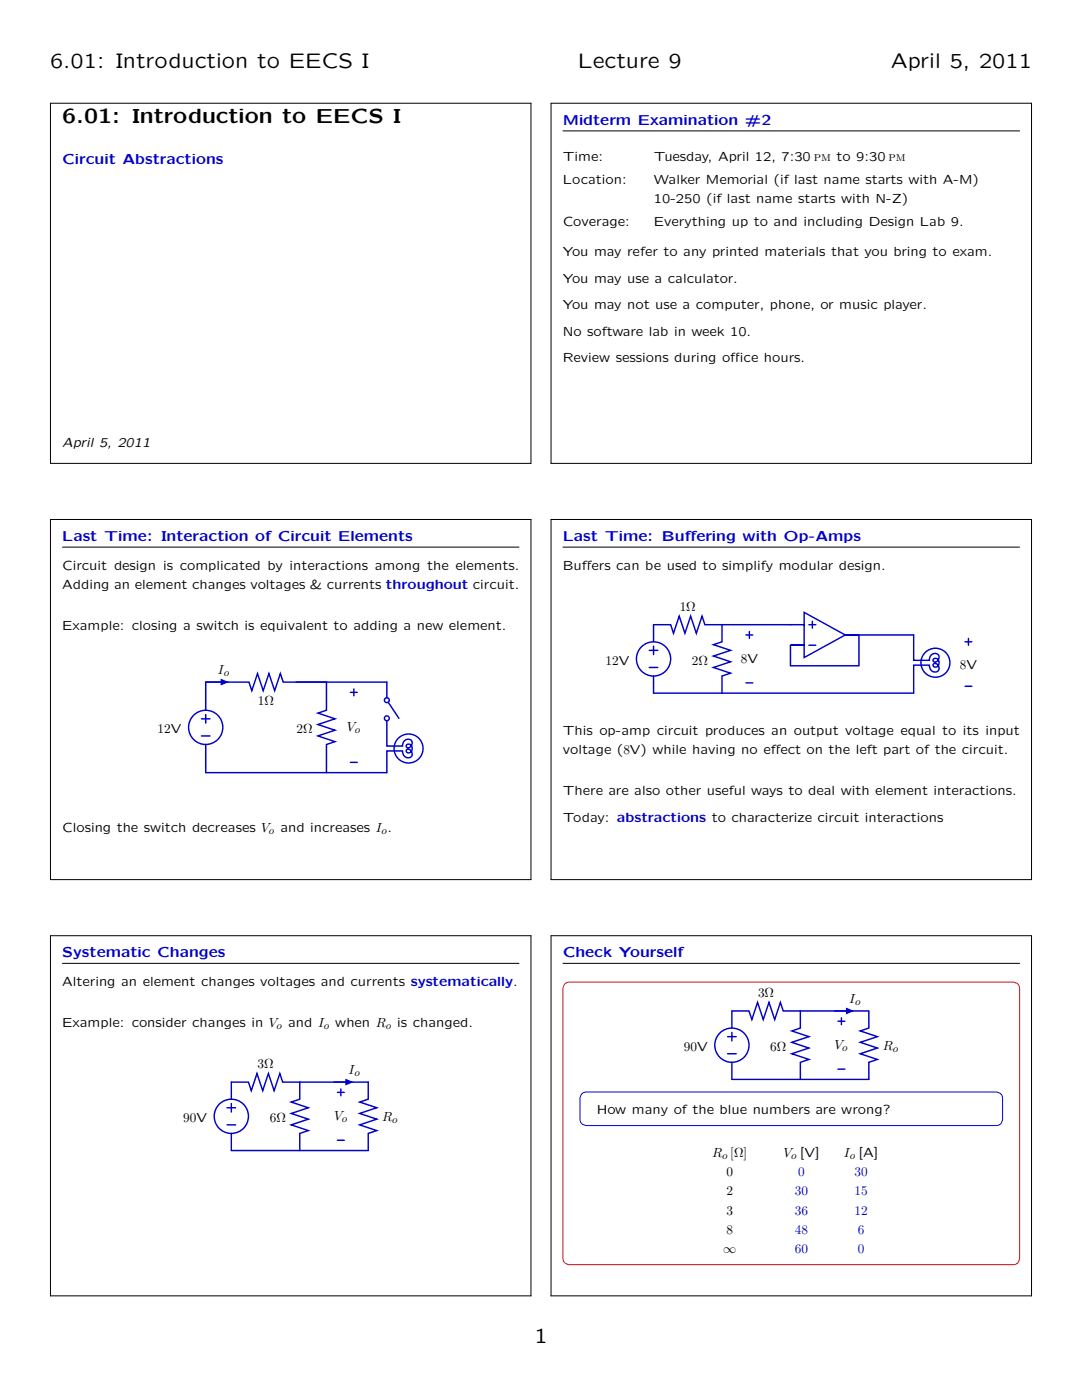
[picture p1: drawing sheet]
<svg xmlns="http://www.w3.org/2000/svg" width="216mm" height="279mm" viewBox="0 0 216 279" stroke-linecap="round" stroke-linejoin="round" font-family="sans-serif">
<defs><g id="words">
<g font-size="4.2">
<text x="10" y="13.7">6.01: Introduction to EECS I</text>
<text x="115.3" y="13.7">Lecture 9</text>
<text x="177.8" y="13.7">April 5, 2011</text>
<text x="106.6" y="268">1</text>
</g>
<text font-size="4.1" x="12.4" y="24.6">6.01: Introduction to EECS I</text>
<g font-size="2.9" fill="#00c">
<text x="112.3" y="24.9">Midterm Examination #2</text>
<text x="12.4" y="32.8">Circuit Abstractions</text>
<text x="12.4" y="107.9">Last Time: Interaction of Circuit Elements</text>
<text x="112.3" y="107.9">Last Time: Buf</text>
<text x="136.6" y="107.9">fering with Op-Amps</text>
<text x="12.4" y="191">Systematic Changes</text>
<text x="112.3" y="191">Check Yourself</text>
</g>
<g font-size="2.6">
<text x="112.3" y="32.1">Time:</text>
<text x="130.5" y="32.1">Tuesday, April 12, 7:30 pm to 9:30 pm</text>
<text x="112.3" y="36.7">Location:</text>
<text x="130.5" y="36.7">Walker Memorial (if last name starts with A-M)</text>
<text x="130.5" y="40.5">10-250 (if last name starts with N-Z)</text>
<text x="112.3" y="45.1">Coverage:</text>
<text x="130.5" y="45.1">Everything up to and including Design Lab 9.</text>
<text x="112.3" y="51.1">You may refer to any printed materials that you bring to exam.</text>
<text x="112.3" y="56.4">You may use a calculator.</text>
<text x="112.3" y="61.7">You may not use a computer, phone, or music player.</text>
<text x="112.3" y="67">No software lab in week 10.</text>
<text x="112.3" y="72.3">Review sessions during of</text>
<text x="145.7" y="72.3">f</text>
<text x="145.7" y="72.3">ice hours.</text>
<text x="12.4" y="89.3">April 5, 2011</text>
<text x="12.4" y="113.7">Circuit design is complicated by interactions among the elements.</text>
<text x="112.3" y="113.7">Buf</text>
<text x="116.1" y="113.7">fers can be used to simplify modular design.</text>
<text x="12.4" y="117.6">Adding an element changes voltages &amp; currents throughout circuit.</text>
<text x="12.4" y="125.8">Example: closing a switch is equivalent to adding a new element.</text>
<text x="135.6" y="121.9">1Ω</text>
<text x="43.5" y="134.5">I</text>
<text x="120.8" y="132.6">12V</text>
<text x="138.1" y="132.6">2Ω</text>
<text x="147.8" y="132.4">8V</text>
<text x="191.5" y="133.4">8V</text>
<text x="51.5" y="140.7">1Ω</text>
<text x="31.5" y="146.3">12V</text>
<text x="59.1" y="146.3">2Ω</text>
<text x="69.2" y="145.9">V</text>
<text x="112.3" y="146.7">This op-amp circuit produces an output voltage equal to its input</text>
<text x="112.3" y="150.5">voltage (8V) while having no ef</text>
<text x="153.8" y="150.5">fect on the left part of the circuit.</text>
<text x="112.3" y="158.7">There are also other useful ways to deal with element interactions.</text>
<text x="12.4" y="166">Closing the switch decreases V and increases I .</text>
<text x="112.3" y="164">Today: abstractions to characterize circuit interactions</text>
<text x="12.4" y="196.8">Altering an element changes voltages and currents systematically.</text>
<text x="151.3" y="199">3Ω</text>
<text x="169.5" y="200.2">I</text>
<text x="12.4" y="205">Example: consider changes in V and I</text>
<text x="66.9" y="205">when R</text>
<text x="79.3" y="205">is changed.</text>
<text x="136.5" y="209.7">90V</text>
<text x="153.7" y="209.7">6Ω</text>
<text x="166.5" y="209.3">V</text>
<text x="176.1" y="209.5">R</text>
<text x="51.4" y="213.2">3Ω</text>
<text x="69.6" y="214.4">I</text>
<text x="36.6" y="223.9">90V</text>
<text x="53.8" y="223.9">6Ω</text>
<text x="66.6" y="223.5">V</text>
<text x="76.2" y="223.7">R</text>
<text x="119.1" y="222.4">How many of the blue numbers are wrong?</text>
<text x="142.1" y="230.9">R [Ω]</text>
<text x="156.3" y="230.9">V [V]</text>
<text x="168.4" y="230.9">I [A]</text>
<text x="144.9" y="234.7">0</text>
<text x="144.9" y="238.6">2</text>
<text x="144.9" y="242.4">3</text>
<text x="144.3" y="250.1">∞</text>
<text x="144.9" y="246.3">8</text>
</g>
<g font-size="2.6" fill="#00c">
<text x="158.6" y="238.6">30</text>
<text x="159.3" y="234.7">0</text>
<text x="170.5" y="234.7">30</text>
<text x="170.5" y="238.6">15</text>
<text x="158.6" y="242.4">36</text>
<text x="170.5" y="242.4">12</text>
<text x="158.6" y="246.3">48</text>
<text x="158.6" y="250.1">60</text>
<text x="171.2" y="246.3">6</text>
<text x="171.2" y="250.1">0</text>
</g>
<g font-size="2.2">
<text x="44.6" y="134.9">o</text>
<text x="70.8" y="146.3">o</text>
<text x="53.7" y="166.4">o</text>
<text x="76.1" y="166.4">o</text>
<text x="170.6" y="200.6">o</text>
<text x="55.2" y="205.4">o</text>
<text x="64.6" y="205.4">o</text>
<text x="77" y="205.4">o</text>
<text x="168.1" y="209.7">o</text>
<text x="178.1" y="209.9">o</text>
<text x="70.7" y="214.7">o</text>
<text x="68.2" y="223.9">o</text>
<text x="78.3" y="224.1">o</text>
<text x="144.1" y="231.3">o</text>
<text x="157.9" y="231.3">o</text>
<text x="169.5" y="231.3">o</text>
</g>
</g></defs>
<g fill="none" stroke="#000" stroke-width=".2">
<path d="M10 20.6h96M10.1 20.5v72M105.9 20.5v72M109.9 20.6h96M110 20.5v72M112.3 26.1h91.2M205.8 20.5v72M10 92.5h96M109.9 92.5h96M10 103.7h96M10.1 103.6v72M12.4 109.2h91.2"/>
<path d="M105.9 103.6v72M109.9 103.7h96M110 103.6v72M112.3 109.2h91.2M205.8 103.6v72M10 175.5h96M109.9 175.5h96M10 186.7h96M10.1 186.7v72M12.4 192.3h91.2M105.9 186.7v72M109.9 186.7h96"/>
<path d="M110 186.7v72M112.3 192.3h91.2M205.8 186.7v72M10 258.6h96M109.9 258.6h96"/>
</g>
<g fill="none" stroke="#00c" stroke-width=".29">
<path d="M41 136.1h8.7l.5 1.7 1.2-3.4 1.1 3.4 1.2-3.4 1.1 3.4 1.1-3.4 .6 1.7h8.6v5.6l-1.7 .6 3.4 1.2-3.4 1.1 3.4 1.1-3.4 1.2 3.4 1.1-1.7 .6v5.6M41 136.1v5.6M41 136.1h4.3M59.1 136.1h18.1v3.2M69.9 138.2h1.4M70.6 137.5v1.4M129.6 133.2h1.7M129.6 129.8h1.7M130.4 134.9v3.4h51.9M130.4 128.9v1.7M144.1 124.7h-3.4l-.6-1.7-1.2 3.4-1.1-3.4-1.1 3.4-1.2-3.4-1.1 3.4-.6-1.7h-3.4v3.4M144.1 124.7v3.4l-1.7 .6 3.4 1.1-3.4 1.1 3.4 1.2-3.4 1.1 3.4 1.1-1.7 .6v3.4"/>
<path d="M144.1 124.7h16.4v4.1h-2.8h2.8v2.4l8.2-4.5h2.7h-2.7l-8.2-4.5v2.5M148.8 126.7h1.4M148.8 136.3h1.4M149.5 126v1.4M157.7 128.8v4.1h13.7v-6.2h10.9v5.1h3.1a1.17 1.17 0 0 1 1.6-1.3l.3 .2a.96 .96 0 0 1-.8 1.4l-.3-.3 .1-.3a.65 .65 0 0 1 1 .3 .86 .86 0 0 1 0 .9 .86 .86 0 0 1-.8 .4l-.3-.4 .1-.2 .5-.1a.93 .93 0 0 1 .2 1.6 1.15 1.15 0 0 1-1.6-1.3h-3.1v5.6M161.4 128.8h1.4M161.4 124.7h1.4M162.1 124v1.4M192.6 128.1h1.3M192.6 137h1.3M193.2 127.4v1.4M40.2 146.9h1.7"/>
<path d="M40.2 143.5h1.7M41 142.6v1.7M69.9 152.1h1.4M77.2 143.8v5.1h3.1a1.17 1.17 0 0 1 1.6-1.3l.2 .2a.96 .96 0 0 1-.7 1.4l-.4-.3 .1-.2a.65 .65 0 0 1 1.1 .2 .86 .86 0 0 1 0 .9 .86 .86 0 0 1-.8 .4l-.4-.3 .1-.3h.5a.93 .93 0 0 1 .3 1.6 1.15 1.15 0 0 1-1.6-1.3h-3.1v4.3h-36.2v-5.6M77.5 140.1l2.1 3.3M59.8 216h-3.4l-.6-1.8-1.1 3.5-1.1-3.5-1.2 3.5-1.1-3.5-1.2 3.5-.5-1.7h-3.4v3.4M59.8 216v3.4l-1.7 .5 3.4 1.2-3.4 1.1 3.4 1.2-3.4 1.1 3.4 1.1-1.7 .6v3.4M59.8 216h13.7v3.4l-1.7 .5 3.4 1.2-3.4 1.1 3.4 1.2-3.4 1.1 3.4 1.1-1.7 .6v3.4h-27.3v-3.4M67.3 218h1.4M68 217.3v1.4M145.2 210.3h1.7M145.2 206.9h1.7"/>
<path d="M146 206v1.7M159.7 201.8h-3.4l-.6-1.7-1.1 3.4-1.2-3.4-1.1 3.4-1.1-3.4-1.2 3.4-.5-1.7h-3.5v3.4M159.7 201.8v3.4l-1.7 .5 3.4 1.2-3.4 1.1 3.4 1.2-3.4 1.1 3.4 1.1-1.7 .6v3.4M159.7 201.8h13.7v3.4l-1.7 .5 3.4 1.2-3.4 1.1 3.4 1.2-3.4 1.1 3.4 1.1-1.7 .6v3.4h-27.4v-3.4M167.2 203.8h1.4M167.2 213.4h1.4M167.9 203.1v1.4M45.3 224.5h1.7M45.3 221.1h1.7M46.2 220.2v1.7M67.3 227.6h1.4"/>
<circle cx="77.2" cy="139.7" r=".48"/>
<circle cx="130.4" cy="131.5" r="3.4"/>
<circle cx="186.7" cy="132.3" r="2.89"/>
<circle cx="41" cy="145.2" r="3.4"/>
<circle cx="77.2" cy="143.4" r=".48"/>
<circle cx="81.5" cy="149.4" r="2.89"/>
<circle cx="146" cy="208.6" r="3.4"/>
<circle cx="46.2" cy="222.8" r="3.4"/>
</g>
<g fill="#00c" stroke="#00c" stroke-width=".29">
<path d="M44.2 135.7l1.1 .4-1.1 .5z"/>
<path d="M168.9 201.3l1.2 .5-1.2 .4z"/>
<path d="M69.1 215.5l1.1 .5-1.1 .4z"/>
</g>
<path d="M112.6 196.5l.4-.4 .7-.1h88.4a1.32 1.32 0 0 1 1.4 1.3v53.8a1.32 1.32 0 0 1-1.4 1.3h-88.4a1.32 1.32 0 0 1-1.4-1.3v-53.8z" fill="none" stroke="#f00" stroke-width=".2"/>
<path d="M116 218.4l.4-.3 .6-.2h81.7a1.32 1.32 0 0 1 1.4 1.4v4a1.32 1.32 0 0 1-1.4 1.3h-81.7a1.32 1.32 0 0 1-1.3-1.3v-4z" fill="none" stroke="#00f" stroke-width=".2"/>
<use href="#words"/>
</svg>
